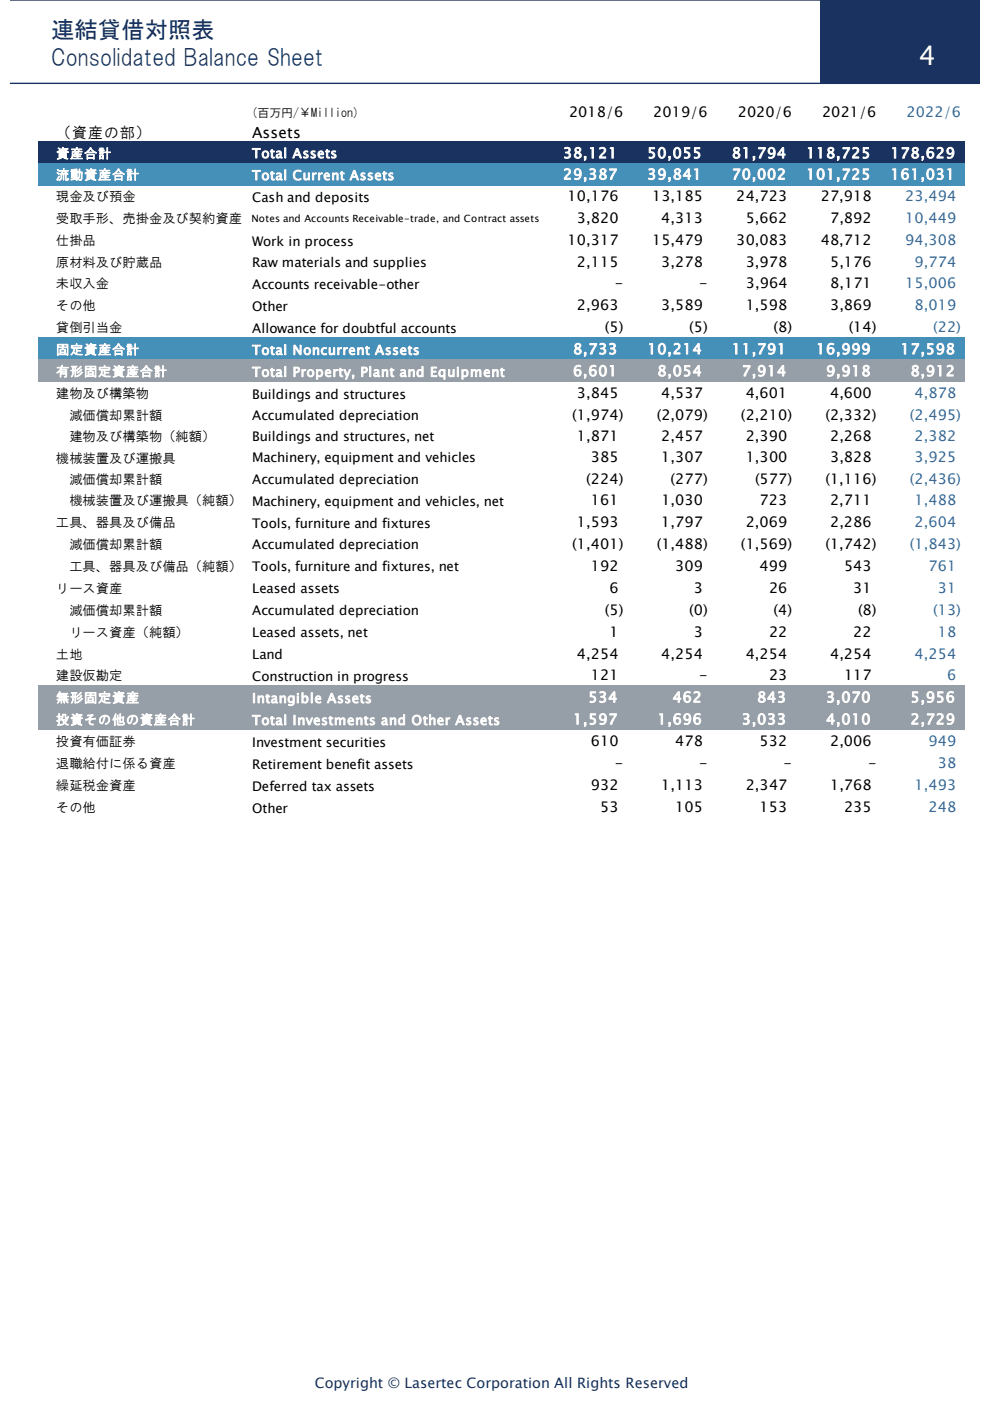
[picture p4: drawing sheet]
<svg xmlns="http://www.w3.org/2000/svg" width="210mm" height="297mm" viewBox="0 0 210 297" stroke-linecap="round" stroke-linejoin="round" font-family="sans-serif">
<defs><g id="words">
<text font-size="5.7" fill="#fff" x="194.9" y="13.9">4</text>
<g font-size="5" fill="#1a3260">
<text x="10.9" y="8.1">連結貸借対照表</text>
<text x="10.9" y="14">Consolidated Balance Sheet</text>
</g>
<g font-size="3.2">
<text x="11.9" y="29.3">（資産の部）</text>
<text x="53.5" y="29.3">Assets</text>
</g>
<g font-size="3.1">
<text x="120.7" y="24.8">2018/6</text>
<text x="138.6" y="24.8">2019/6</text>
<text x="156.5" y="24.8">2020/6</text>
<text x="174.4" y="24.8">2021/6</text>
<text x="120.4" y="42.7">10,176</text>
<text x="122.4" y="47.3">3,820</text>
<text x="138.3" y="42.7">13,185</text>
<text x="140.3" y="47.3">4,313</text>
<text x="156.2" y="42.7">24,723</text>
<text x="158.2" y="47.3">5,662</text>
<text x="174.1" y="42.7">27,918</text>
<text x="176.1" y="47.3">7,892</text>
<text x="120.4" y="52">10,317</text>
<text x="138.3" y="52">15,479</text>
<text x="156.2" y="52">30,083</text>
<text x="174.1" y="52">48,712</text>
<text x="122.4" y="56.6">2,115</text>
<text x="140.3" y="56.6">3,278</text>
<text x="158.2" y="56.6">3,978</text>
<text x="176.1" y="56.6">5,176</text>
<text x="122.4" y="65.8">2,963</text>
<text x="130.4" y="61.1">-</text>
<text x="140.3" y="65.8">3,589</text>
<text x="148.3" y="61.1">-</text>
<text x="158.2" y="65.8">1,598</text>
<text x="158.2" y="61.1">3,964</text>
<text x="176.1" y="65.8">3,869</text>
<text x="176.1" y="61.1">8,171</text>
<text x="128.3" y="70.4">(5)</text>
<text x="146.2" y="70.4">(5)</text>
<text x="164.1" y="70.4">(8)</text>
<text x="180" y="70.4">(14)</text>
<text x="121.4" y="89">(1,974)</text>
<text x="122.4" y="84.4">3,845</text>
<text x="139.3" y="89">(2,079)</text>
<text x="140.3" y="84.4">4,537</text>
<text x="157.2" y="89">(2,210)</text>
<text x="158.2" y="84.4">4,601</text>
<text x="175.1" y="89">(2,332)</text>
<text x="176.1" y="84.4">4,600</text>
<text x="122.4" y="93.5">1,871</text>
<text x="140.3" y="93.5">2,457</text>
<text x="158.2" y="93.5">2,390</text>
<text x="176.1" y="93.5">2,268</text>
<text x="125.3" y="98">385</text>
<text x="140.3" y="98">1,307</text>
<text x="158.2" y="98">1,300</text>
<text x="176.1" y="98">3,828</text>
<text x="124.4" y="102.6">(224)</text>
<text x="125.3" y="107.1">161</text>
<text x="140.3" y="107.1">1,030</text>
<text x="142.2" y="102.6">(277)</text>
<text x="160.1" y="102.6">(577)</text>
<text x="161.1" y="107.1">723</text>
<text x="175.1" y="102.6">(1,116)</text>
<text x="176.1" y="107.1">2,711</text>
<text x="122.4" y="111.7">1,593</text>
<text x="140.3" y="111.7">1,797</text>
<text x="158.2" y="111.7">2,069</text>
<text x="176.1" y="111.7">2,286</text>
<text x="121.4" y="116.4">(1,401)</text>
<text x="139.3" y="116.4">(1,488)</text>
<text x="157.2" y="116.4">(1,569)</text>
<text x="175.1" y="116.4">(1,742)</text>
<text x="125.3" y="121">192</text>
<text x="129.3" y="125.7">6</text>
<text x="143.2" y="121">309</text>
<text x="147.2" y="125.7">3</text>
<text x="161.1" y="121">499</text>
<text x="163.1" y="125.7">26</text>
<text x="179" y="121">543</text>
<text x="181" y="125.7">31</text>
<text x="128.3" y="130.3">(5)</text>
<text x="146.2" y="130.3">(0)</text>
<text x="164.1" y="130.3">(4)</text>
<text x="182" y="130.3">(8)</text>
<text x="129.3" y="135">1</text>
<text x="147.2" y="135">3</text>
<text x="163.1" y="135">22</text>
<text x="181" y="135">22</text>
<text x="122.4" y="139.6">4,254</text>
<text x="140.3" y="139.6">4,254</text>
<text x="158.2" y="139.6">4,254</text>
<text x="176.1" y="139.6">4,254</text>
<text x="125.3" y="144.3">121</text>
<text x="148.3" y="144.3">-</text>
<text x="163.1" y="144.3">23</text>
<text x="179" y="144.3">117</text>
<text x="125.3" y="158.2">610</text>
<text x="143.2" y="158.2">478</text>
<text x="161.1" y="158.2">532</text>
<text x="176.1" y="158.2">2,006</text>
<text x="125.3" y="167.5">932</text>
<text x="130.4" y="162.9">-</text>
<text x="140.3" y="167.5">1,113</text>
<text x="148.3" y="162.9">-</text>
<text x="158.2" y="167.5">2,347</text>
<text x="166.2" y="162.9">-</text>
<text x="176.1" y="167.5">1,768</text>
<text x="184.1" y="162.9">-</text>
<text x="127.3" y="172.1">53</text>
<text x="143.2" y="172.1">105</text>
<text x="161.1" y="172.1">153</text>
<text x="179" y="172.1">235</text>
</g>
<g font-size="3.1" fill="#32699b">
<text x="192.3" y="24.8">2022/6</text>
<text x="192" y="42.7">23,494</text>
<text x="192" y="47.3">10,449</text>
<text x="192" y="52">94,308</text>
<text x="194" y="56.6">9,774</text>
<text x="192" y="61.1">15,006</text>
<text x="194" y="65.8">8,019</text>
<text x="197.9" y="70.4">(22)</text>
<text x="193" y="89">(2,495)</text>
<text x="194" y="84.4">4,878</text>
<text x="194" y="93.5">2,382</text>
<text x="194" y="98">3,925</text>
<text x="193" y="102.6">(2,436)</text>
<text x="194" y="107.1">1,488</text>
<text x="194" y="111.7">2,604</text>
<text x="193" y="116.4">(1,843)</text>
<text x="196.9" y="121">761</text>
<text x="198.9" y="125.7">31</text>
<text x="197.9" y="130.3">(13)</text>
<text x="198.9" y="135">18</text>
<text x="194" y="139.6">4,254</text>
<text x="200.9" y="144.3">6</text>
<text x="196.9" y="158.2">949</text>
<text x="194" y="167.5">1,493</text>
<text x="198.9" y="162.9">38</text>
<text x="196.9" y="172.1">248</text>
</g>
<g font-size="3.1" fill="#fff">
<text x="119.4" y="33.5">38,121</text>
<text x="137.3" y="33.5">50,055</text>
<text x="155.2" y="33.5">81,794</text>
<text x="171" y="33.5">118,725</text>
<text x="188.9" y="33.5">178,629</text>
<text x="119.4" y="38">29,387</text>
<text x="137.3" y="38">39,841</text>
<text x="155.2" y="38">70,002</text>
<text x="171" y="38">101,725</text>
<text x="188.9" y="38">161,031</text>
<text x="121.5" y="75.1">8,733</text>
<text x="137.3" y="75.1">10,214</text>
<text x="155.2" y="75.1">11,791</text>
<text x="173.1" y="75.1">16,999</text>
<text x="191" y="75.1">17,598</text>
<text x="121.5" y="79.7">6,601</text>
<text x="139.4" y="79.7">8,054</text>
<text x="157.3" y="79.7">7,914</text>
<text x="175.2" y="79.7">9,918</text>
<text x="193.1" y="79.7">8,912</text>
<text x="124.8" y="148.9">534</text>
<text x="142.7" y="148.9">462</text>
<text x="160.6" y="148.9">843</text>
<text x="175.2" y="148.9">3,070</text>
<text x="193.1" y="148.9">5,956</text>
<text x="121.5" y="153.6">1,597</text>
<text x="139.4" y="153.6">1,696</text>
<text x="157.3" y="153.6">3,033</text>
<text x="175.2" y="153.6">4,010</text>
<text x="193.1" y="153.6">2,729</text>
</g>
<text font-size="3" fill="#1a3260" x="66.8" y="294.2">Copyright © Lasertec Corporation All Rights Reserved</text>
<g font-size="2.8" fill="#fff">
<text x="11.9" y="33.5">資産合計</text>
<text x="53.5" y="33.5">Total Assets</text>
<text x="11.9" y="38">流動資産合計</text>
<text x="53.5" y="38.2">Total Current Assets</text>
<text x="11.9" y="75.1">固定資産合計</text>
<text x="53.5" y="75.2">Total Noncurrent Assets</text>
<text x="11.9" y="79.7">有形固定資産合計</text>
<text x="53.5" y="79.9">Total Property, Plant and Equipment</text>
<text x="11.9" y="148.9">無形固定資産</text>
<text x="53.5" y="149">Intangible Assets</text>
<text x="11.9" y="153.6">投資その他の資産合計</text>
<text x="53.5" y="153.7">Total Investments and Other Assets</text>
</g>
<g font-size="2.8">
<text x="11.9" y="42.7">現金及び預金</text>
<text x="11.9" y="47.3">受取手形、売掛金及び契約資産</text>
<text x="53.5" y="42.8">Cash and deposits</text>
<text x="11.9" y="52">仕掛品</text>
<text x="53.5" y="52.1">Work in process</text>
<text x="11.9" y="56.6">原材料及び貯蔵品</text>
<text x="53.5" y="56.6">Raw materials and supplies</text>
<text x="11.9" y="61.2">未収入金</text>
<text x="11.9" y="65.8">その他</text>
<text x="53.5" y="61.3">Accounts receivable-other</text>
<text x="53.5" y="65.9">Other</text>
<text x="11.9" y="70.4">貸倒引当金</text>
<text x="53.5" y="70.6">Allowance for doubtful accounts</text>
<text x="11.9" y="84.4">建物及び構築物</text>
<text x="11.9" y="89">減価償却累計額</text>
<text x="53.5" y="84.5">Buildings and structures</text>
<text x="53.5" y="89">Accumulated depreciation</text>
<text x="11.9" y="93.6">建物及び構築物（純額）</text>
<text x="53.5" y="93.5">Buildings and structures, net</text>
<text x="11.9" y="98.1">機械装置及び運搬具</text>
<text x="53.5" y="98">Machinery, equipment and vehicles</text>
<text x="11.9" y="102.6">減価償却累計額</text>
<text x="11.9" y="107.1">機械装置及び運搬具（純額）</text>
<text x="53.5" y="102.6">Accumulated depreciation</text>
<text x="53.5" y="107.2">Machinery, equipment and vehicles, net</text>
<text x="11.9" y="111.7">工具、器具及び備品</text>
<text x="53.5" y="111.8">Tools, furniture and fixtures</text>
<text x="11.9" y="116.4">減価償却累計額</text>
<text x="53.5" y="116.5">Accumulated depreciation</text>
<text x="11.9" y="121">工具、器具及び備品（純額）</text>
<text x="11.9" y="125.7">リース資産</text>
<text x="53.5" y="121.1">Tools, furniture and fixtures, net</text>
<text x="53.5" y="125.8">Leased assets</text>
<text x="11.9" y="130.3">減価償却累計額</text>
<text x="53.5" y="130.5">Accumulated depreciation</text>
<text x="11.9" y="135">リース資産（純額）</text>
<text x="53.5" y="135.1">Leased assets, net</text>
<text x="11.9" y="139.6">土地</text>
<text x="53.5" y="139.7">Land</text>
<text x="11.9" y="144.3">建設仮勘定</text>
<text x="53.5" y="144.4">Construction in progress</text>
<text x="11.9" y="158.2">投資有価証券</text>
<text x="53.5" y="158.3">Investment securities</text>
<text x="11.9" y="162.9">退職給付に係る資産</text>
<text x="11.9" y="167.5">繰延税金資産</text>
<text x="53.5" y="163">Retirement benefit assets</text>
<text x="53.5" y="167.6">Deferred tax assets</text>
<text x="11.9" y="172.2">その他</text>
<text x="53.5" y="172.3">Other</text>
</g>
<text font-size="2.5" x="53.3" y="24.7">(百万円/￥Million)</text>
<text font-size="2.1" x="53.3" y="47">Notes and Accounts Receivable-trade, and Contract assets</text>
</g></defs>
<path d="M174 0h33.7v17.7h-33.7z" fill="#1a3260"/>
<path d="M2.1 0h205.6M2.1 17.7h205.6" fill="none" stroke="#1a3260" stroke-width=".29"/>
<path d="M8.1 30h196.4v4.6h-196.4z" fill="#1a3260"/>
<g fill="#4590b8">
<path d="M8.1 34.5h196.4v4.8h-196.4z"/>
<path d="M8.1 71.5h196.4v4.8h-196.4z"/>
</g>
<path d="M8.1 76.2h196.4v4.8h-196.4z" fill="#969fa7"/>
<g fill="#fff">
<path d="M52.7 112.8h62.3v4.8h-62.3z"/>
<path d="M52.7 117.5h62.3v4.8h-62.3z"/>
<path d="M52.7 122.1h62.3v4.8h-62.3z"/>
<path d="M52.7 126.8h62.3v4.8h-62.3z"/>
<path d="M52.7 131.4h62.3v4.8h-62.3z"/>
<path d="M52.7 136.1h62.3v4.8h-62.3z"/>
</g>
<path d="M8.1 145.4h196.4v9.4h-196.4z" fill="#969fa7"/>
<path d="M8.1 173.3h196.4v.1h-196.4z" fill="#fff"/>
<use href="#words"/>
</svg>
